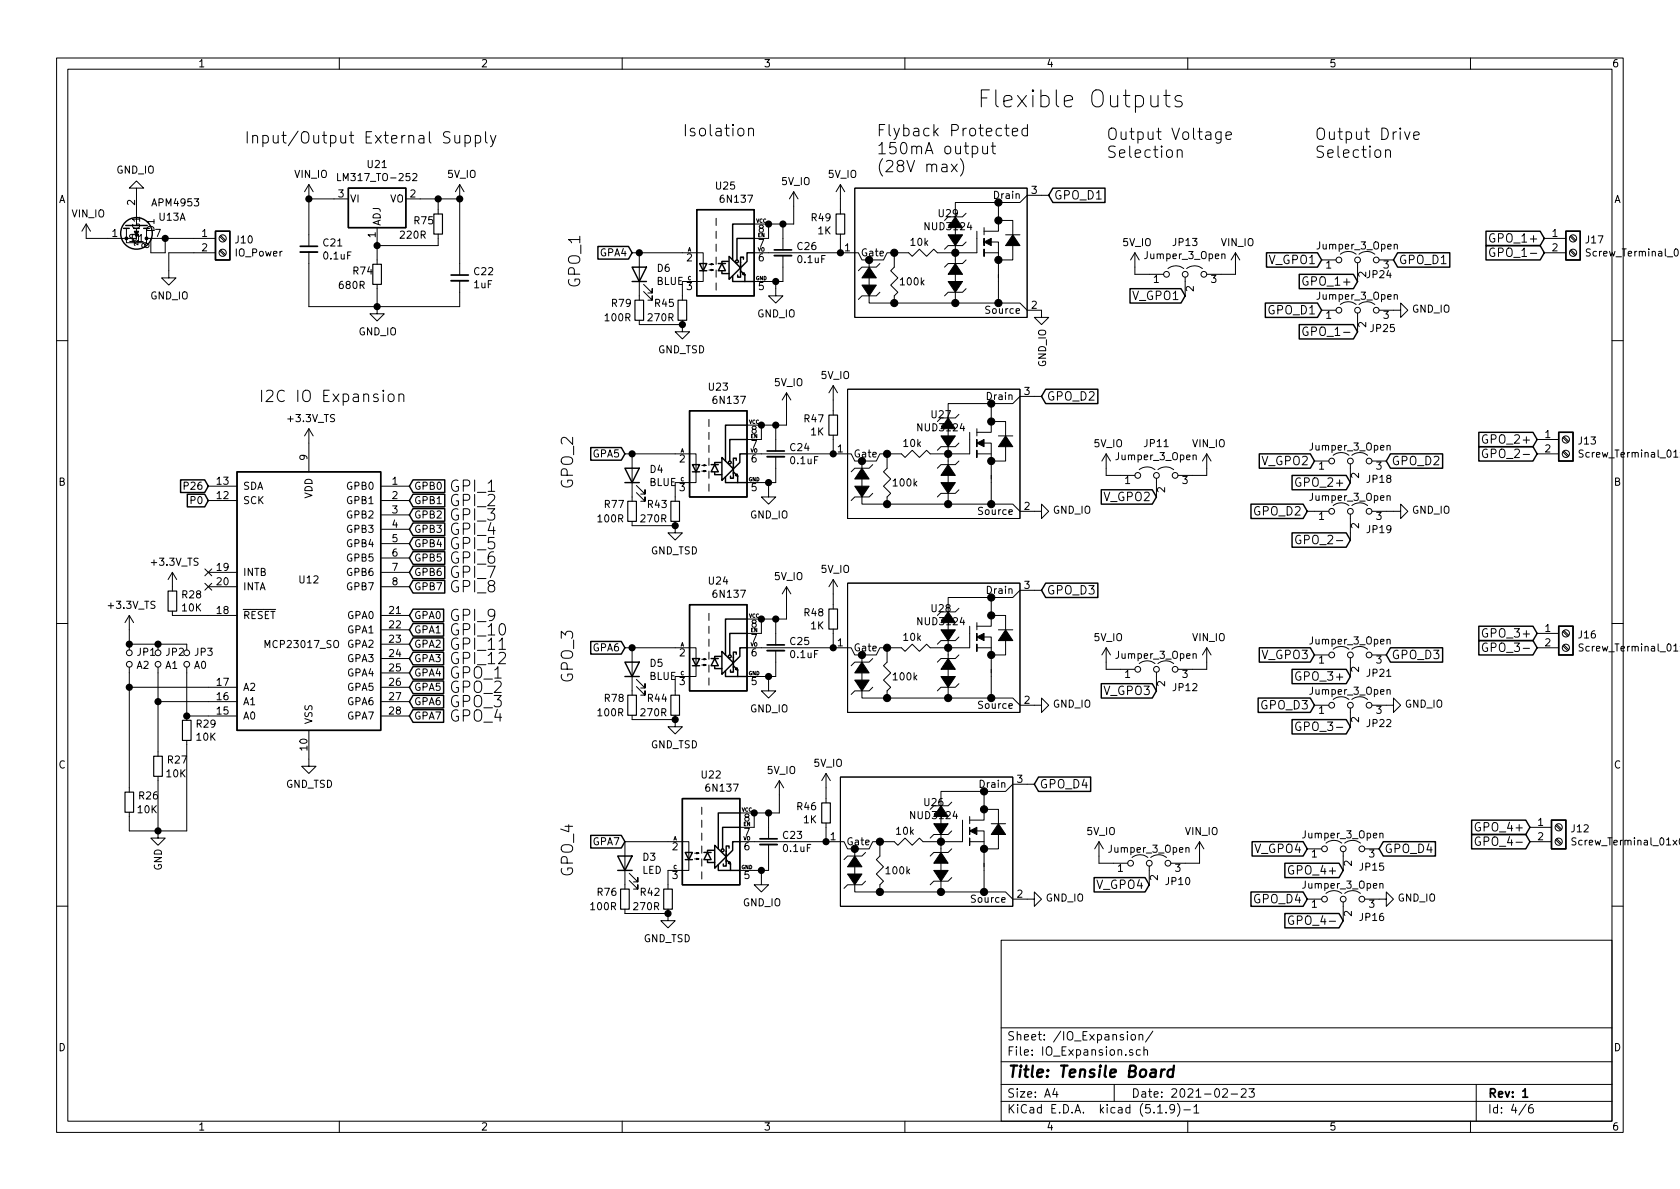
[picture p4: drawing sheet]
<svg xmlns="http://www.w3.org/2000/svg" width="297mm" height="210mm" viewBox="0 0 297 210" stroke-linecap="round" stroke-linejoin="round" font-family="sans-serif">
<defs><g id="words">
<text font-size="4.2" x="172.7" y="19">Flexible Outputs</text>
<g font-size="2.8">
<text x="43.2" y="25.4">Input/Output External Supply</text>
<text x="120.6" y="24.1">Isolation</text>
<text x="154.9" y="24.1">Flyback Protected</text>
<text x="154.9" y="27.3">150mA output</text>
<text x="195.6" y="24.8">Output Voltage</text>
<text x="195.6" y="27.9">Selection</text>
<text x="232.4" y="24.8">Output Drive</text>
<text x="232.4" y="27.9">Selection</text>
<text x="154.9" y="30.5">(28V max)</text>
<text x="102.6" y="51" transform="rotate(-90 102.6 51)">GPO_1</text>
<text x="45.7" y="71.1">I2C IO Expansion</text>
<text x="79.4" y="89.5">GPI_2</text>
<text x="79.4" y="87">GPI_1</text>
<text x="101.3" y="86.6" transform="rotate(-90 101.3 86.6)">GPO_2</text>
<text x="79.4" y="92.1">GPI_3</text>
<text x="79.4" y="94.6">GPI_4</text>
<text x="79.4" y="97.1">GPI_5</text>
<text x="79.4" y="99.7">GPI_6</text>
<text x="79.4" y="104.8">GPI_8</text>
<text x="79.4" y="102.2">GPI_7</text>
<text x="79.4" y="109.8">GPI_9</text>
<text x="79.4" y="112.4">GPI_10</text>
<text x="79.4" y="114.9">GPI_11</text>
<text x="79.4" y="117.5">GPI_12</text>
<text x="79.4" y="120">GPO_1</text>
<text x="79.4" y="122.5">GPO_2</text>
<text x="79.4" y="125.1">GPO_3</text>
<text x="101.3" y="120.9" transform="rotate(-90 101.3 120.9)">GPO_3</text>
<text x="79.4" y="127.6">GPO_4</text>
<text x="101.3" y="155.2" transform="rotate(-90 101.3 155.2)">GPO_4</text>
<text x="178" y="190.5">Title: Tensile Board</text>
</g>
<g font-size="2.1">
<text x="186.3" y="35.3">GPO_D1</text>
<text x="224.4" y="46.7">V_GPO1</text>
<text x="247.3" y="46.7">GPO_D1</text>
<text x="264" y="42.9">GPO_1+</text>
<text x="264.5" y="45.4">GPO_1-</text>
<text x="200.3" y="53.1">V_GPO1</text>
<text x="231" y="50.5">GPO_1+</text>
<text x="224.3" y="55.6">GPO_D1</text>
<text x="231.5" y="59.4">GPO_1-</text>
<text x="185" y="70.8">GPO_D2</text>
<text x="223.2" y="82.3">V_GPO2</text>
<text x="246" y="82.3">GPO_D2</text>
<text x="262.7" y="78.5">GPO_2+</text>
<text x="263.2" y="81">GPO_2-</text>
<text x="195.2" y="88.6">V_GPO2</text>
<text x="229.7" y="86.1">GPO_2+</text>
<text x="221.8" y="91.2">GPO_D2</text>
<text x="230.2" y="96.2">GPO_2-</text>
<text x="185" y="105.1">GPO_D3</text>
<text x="262.7" y="112.7">GPO_3+</text>
<text x="223.2" y="116.6">V_GPO3</text>
<text x="246" y="116.6">GPO_D3</text>
<text x="263.2" y="115.3">GPO_3-</text>
<text x="195.2" y="122.9">V_GPO3</text>
<text x="223.1" y="125.4">GPO_D3</text>
<text x="229.7" y="120.4">GPO_3+</text>
<text x="230.2" y="129.3">GPO_3-</text>
<text x="183.8" y="139.4">GPO_D4</text>
<text x="261.4" y="147">GPO_4+</text>
<text x="262" y="149.6">GPO_4-</text>
<text x="221.9" y="150.8">V_GPO4</text>
<text x="228.4" y="154.7">GPO_4+</text>
<text x="244.7" y="150.8">GPO_D4</text>
<text x="194" y="157.2">V_GPO4</text>
<text x="221.8" y="159.7">GPO_D4</text>
<text x="229" y="163.5">GPO_4-</text>
<text x="178" y="184">Sheet: /IO_Expansion/</text>
<text x="178" y="186.7">File: IO_Expansion.sch</text>
<text x="178" y="196.9">KiCad E.D.A. kicad (5.1.9)-1</text>
<text x="178" y="194.1">Size: A4</text>
<text x="200" y="194.1">Date: 2021-02-23</text>
<text x="263" y="194.1">Rev: 1</text>
<text x="263" y="196.9">Id: 4/6</text>
</g>
<g font-size="1.8">
<text x="35" y="11.9">1</text>
<text x="85" y="11.9">2</text>
<text x="135" y="11.9">3</text>
<text x="185" y="11.9">4</text>
<text x="235" y="11.9">5</text>
<text x="285" y="11.9">6</text>
<text x="65" y="29.7">U21</text>
<text x="10.4" y="35.9">A</text>
<text x="20.6" y="30.7">GND_IO</text>
<text x="52.1" y="31.5">VIN_IO</text>
<text x="59.8" y="34.9">3</text>
<text x="60.4" y="32">LM317_TO-252</text>
<text x="61.8" y="35.8">VI</text>
<text x="68.9" y="35.8">VO</text>
<text x="72.5" y="34.9">2</text>
<text x="79.2" y="31.5">5V_IO</text>
<text x="126.6" y="33.5">U25</text>
<text x="127.6" y="35.9">6N137</text>
<text x="138.2" y="32.7">5V_IO</text>
<text x="146.5" y="31.5">5V_IO</text>
<text x="176.1" y="35.2">Drain</text>
<text x="182.4" y="34.3">3</text>
<text x="285.4" y="35.9">A</text>
<text x="12.7" y="38.4">VIN_IO</text>
<text x="19.8" y="41.9">1</text>
<text x="23.9" y="36.3" transform="rotate(-90 23.9 36.3)">2</text>
<text x="24.8" y="40.5" transform="rotate(-90 24.8 40.5)">G1</text>
<text x="27.1" y="36.5">APM4953</text>
<text x="27.3" y="41.1" transform="rotate(-90 27.3 41.1)">D1</text>
<text x="27.5" y="41.9">7</text>
<text x="28.2" y="39">U13A</text>
<text x="35.7" y="41.9">1</text>
<text x="67.3" y="40" transform="rotate(-90 67.3 40)">ADJ</text>
<text x="73.3" y="39.7">R75</text>
<text x="134.1" y="41.1">8</text>
<text x="143.5" y="39.1">R49</text>
<text x="144.7" y="41.4">1K</text>
<text x="163.8" y="40.7">NUD3124</text>
<text x="166" y="38.4">U29</text>
<text x="274.5" y="41.9">1</text>
<text x="22.6" y="42.8">S1</text>
<text x="23.4" y="42.8">D1</text>
<text x="26.4" y="43.9" transform="rotate(-90 26.4 43.9)">8</text>
<text x="35.7" y="44.4">2</text>
<text x="41.7" y="43">J10</text>
<text x="41.7" y="45.4">IO_Power</text>
<text x="57.2" y="43.6">C21</text>
<text x="57.3" y="45.9">0.1uF</text>
<text x="66.4" y="42" transform="rotate(-90 66.4 42)">1</text>
<text x="70.9" y="42.2">220R</text>
<text x="106.1" y="45.3">GPA4</text>
<text x="121.4" y="46.2">2</text>
<text x="134.1" y="46.2">6</text>
<text x="134.1" y="43.7">7</text>
<text x="141" y="44.2">C26</text>
<text x="141.1" y="46.5">0.1uF</text>
<text x="149.4" y="44.4">1</text>
<text x="152.1" y="45.3">Gate</text>
<text x="161.1" y="43.5">10k</text>
<text x="198.6" y="43.5">5V_IO</text>
<text x="202.6" y="45.8">Jumper_3_Open</text>
<text x="207.5" y="43.5">JP13</text>
<text x="215.9" y="43.5">VIN_IO</text>
<text x="233.1" y="44.1">Jumper_3_Open</text>
<text x="234.5" y="47.5">1</text>
<text x="244.6" y="47.5">3</text>
<text x="274.5" y="44.4">2</text>
<text x="280.4" y="43">J17</text>
<text x="281.2" y="45.4">Screw_Terminal_01x0</text>
<text x="26.6" y="53">GND_IO</text>
<text x="60.1" y="51.1">680R</text>
<text x="62.5" y="48.6">R74</text>
<text x="83.8" y="51">1uF</text>
<text x="83.9" y="48.7">C22</text>
<text x="116.1" y="50.4">BLUE</text>
<text x="116.2" y="48.1">D6</text>
<text x="121.4" y="51.3">3</text>
<text x="134.1" y="51.3">5</text>
<text x="159.3" y="50.5">100k</text>
<text x="204" y="50">1</text>
<text x="211.1" y="51.5" transform="rotate(-90 211.1 51.5)">2</text>
<text x="214.1" y="50">3</text>
<text x="233.1" y="53">Jumper_3_Open</text>
<text x="241.6" y="49" transform="rotate(-90 241.6 49)">2</text>
<text x="241.8" y="49.2">JP24</text>
<text x="63.4" y="59.3">GND_IO</text>
<text x="107.1" y="56.8">100R</text>
<text x="108.2" y="54.3">R79</text>
<text x="114.7" y="56.8">270R</text>
<text x="115.8" y="54.3">R45</text>
<text x="133.9" y="56.1">GND_IO</text>
<text x="174.6" y="55.5">Source</text>
<text x="182.4" y="54.6">2</text>
<text x="234.5" y="56.4">1</text>
<text x="241.6" y="57.9" transform="rotate(-90 241.6 57.9)">2</text>
<text x="242.4" y="58.7">JP25</text>
<text x="244.6" y="56.4">3</text>
<text x="249.7" y="55.3">GND_IO</text>
<text x="116.3" y="62.5">GND_TSD</text>
<text x="185" y="64.9" transform="rotate(-90 185 64.9)">GND_IO</text>
<text x="125.4" y="69.1">U23</text>
<text x="126.3" y="71.4">6N137</text>
<text x="137" y="68.3">5V_IO</text>
<text x="145.2" y="67">5V_IO</text>
<text x="174.8" y="70.7">Drain</text>
<text x="181.1" y="69.8">3</text>
<text x="51" y="74.6">+3.3V_TS</text>
<text x="132.9" y="76.7">8</text>
<text x="142.3" y="74.7">R47</text>
<text x="143.4" y="77">1K</text>
<text x="162.5" y="76.3">NUD3124</text>
<text x="164.7" y="74">U27</text>
<text x="273.2" y="77.5">1</text>
<text x="54.4" y="81.4" transform="rotate(-90 54.4 81.4)">9</text>
<text x="104.9" y="80.9">GPA5</text>
<text x="115" y="83.6">D4</text>
<text x="120.2" y="81.8">2</text>
<text x="132.9" y="81.8">6</text>
<text x="132.9" y="79.2">7</text>
<text x="139.8" y="79.8">C24</text>
<text x="139.9" y="82.1">0.1uF</text>
<text x="148.1" y="80">1</text>
<text x="150.9" y="80.9">Gate</text>
<text x="159.8" y="79">10k</text>
<text x="193.5" y="79.1">5V_IO</text>
<text x="197.5" y="81.4">Jumper_3_Open</text>
<text x="202.4" y="79.1">JP11</text>
<text x="210.8" y="79.1">VIN_IO</text>
<text x="231.8" y="79.7">Jumper_3_Open</text>
<text x="233.2" y="83.1">1</text>
<text x="243.4" y="83.1">3</text>
<text x="273.2" y="80">2</text>
<text x="279.2" y="78.6">J13</text>
<text x="279.9" y="80.9">Screw_Terminal_01x02</text>
<text x="10.4" y="85.9">B</text>
<text x="32.9" y="86.6">P26</text>
<text x="33.9" y="89.1">P0</text>
<text x="38.4" y="88.3">12</text>
<text x="38.4" y="85.7">13</text>
<text x="42.9" y="89.1">SCK</text>
<text x="42.9" y="86.6">SDA</text>
<text x="55.2" y="88.2" transform="rotate(-90 55.2 88.2)">VDD</text>
<text x="61.5" y="86.6">GPB0</text>
<text x="61.5" y="89.1">GPB1</text>
<text x="69.4" y="85.7">1</text>
<text x="69.4" y="88.3">2</text>
<text x="73.2" y="89.1">GPB1</text>
<text x="73.2" y="86.6">GPB0</text>
<text x="107" y="89.8">R77</text>
<text x="114.6" y="89.8">R43</text>
<text x="114.8" y="85.9">BLUE</text>
<text x="120.2" y="86.9">3</text>
<text x="132.9" y="86.9">5</text>
<text x="158.1" y="86">100k</text>
<text x="198.9" y="85.6">1</text>
<text x="206" y="87.1" transform="rotate(-90 206 87.1)">2</text>
<text x="209.1" y="85.6">3</text>
<text x="231.8" y="88.6">Jumper_3_Open</text>
<text x="240.3" y="84.6" transform="rotate(-90 240.3 84.6)">2</text>
<text x="241.8" y="85.4">JP18</text>
<text x="285.4" y="85.9">B</text>
<text x="61.5" y="91.7">GPB2</text>
<text x="61.5" y="94.2">GPB3</text>
<text x="69.4" y="90.8">3</text>
<text x="69.4" y="93.3">4</text>
<text x="69.4" y="95.9">5</text>
<text x="73.2" y="94.2">GPB3</text>
<text x="73.2" y="91.7">GPB2</text>
<text x="105.8" y="92.4">100R</text>
<text x="113.4" y="92.4">270R</text>
<text x="132.6" y="91.7">GND_IO</text>
<text x="173.3" y="91.1">Source</text>
<text x="181.1" y="90.2">2</text>
<text x="186.2" y="90.9">GND_IO</text>
<text x="233.2" y="91.9">1</text>
<text x="240.3" y="93.4" transform="rotate(-90 240.3 93.4)">2</text>
<text x="241.8" y="94.3">JP19</text>
<text x="243.4" y="91.9">3</text>
<text x="249.7" y="90.9">GND_IO</text>
<text x="26.9" y="100">+3.3V_TS</text>
<text x="38.4" y="101">19</text>
<text x="42.9" y="101.8">INTB</text>
<text x="61.5" y="96.8">GPB4</text>
<text x="61.5" y="99.3">GPB5</text>
<text x="61.5" y="101.8">GPB6</text>
<text x="69.4" y="98.4">6</text>
<text x="69.4" y="101">7</text>
<text x="73.2" y="96.8">GPB4</text>
<text x="73.2" y="99.3">GPB5</text>
<text x="73.2" y="101.8">GPB6</text>
<text x="115" y="98">GND_TSD</text>
<text x="145.2" y="101.3">5V_IO</text>
<text x="19.3" y="107.7">+3.3V_TS</text>
<text x="32.3" y="105.8">R28</text>
<text x="38.4" y="103.5">20</text>
<text x="42.9" y="104.4">INTA</text>
<text x="53" y="103.2">U12</text>
<text x="61.5" y="104.4">GPB7</text>
<text x="69.4" y="103.5">8</text>
<text x="73.2" y="104.4">GPB7</text>
<text x="125.4" y="103.4">U24</text>
<text x="126.3" y="105.7">6N137</text>
<text x="137" y="102.6">5V_IO</text>
<text x="174.8" y="105">Drain</text>
<text x="181.1" y="104.1">3</text>
<text x="32.3" y="108.1">10K</text>
<text x="38.4" y="108.6">18</text>
<text x="42.9" y="109.5">RESET</text>
<text x="61.5" y="109.5">GPA0</text>
<text x="61.5" y="112">GPA1</text>
<text x="68.9" y="108.6">21</text>
<text x="68.9" y="111.1">22</text>
<text x="68.9" y="113.7">23</text>
<text x="73.2" y="109.5">GPA0</text>
<text x="73.2" y="112">GPA1</text>
<text x="132.9" y="113.5">7</text>
<text x="132.9" y="111">8</text>
<text x="142.3" y="109">R48</text>
<text x="143.4" y="111.3">1K</text>
<text x="159.8" y="113.3">10k</text>
<text x="162.5" y="110.6">NUD3124</text>
<text x="164.7" y="108.2">U28</text>
<text x="193.5" y="113.4">5V_IO</text>
<text x="210.8" y="113.4">VIN_IO</text>
<text x="231.8" y="114">Jumper_3_Open</text>
<text x="273.2" y="111.8">1</text>
<text x="279.2" y="112.9">J16</text>
<text x="24.2" y="118.3">A2</text>
<text x="24.3" y="116">JP1</text>
<text x="29.3" y="118.3">A1</text>
<text x="29.4" y="116">JP2</text>
<text x="34.3" y="118.3">A0</text>
<text x="34.5" y="116">JP3</text>
<text x="47.1" y="114.6">MCP23017_SO</text>
<text x="61.5" y="114.5">GPA2</text>
<text x="61.5" y="117.1">GPA3</text>
<text x="61.5" y="119.6">GPA4</text>
<text x="68.9" y="116.2">24</text>
<text x="68.9" y="118.7">25</text>
<text x="73.2" y="114.5">GPA2</text>
<text x="73.2" y="119.6">GPA4</text>
<text x="73.2" y="117.1">GPA3</text>
<text x="104.9" y="115.2">GPA6</text>
<text x="115" y="117.9">D5</text>
<text x="120.2" y="116.1">2</text>
<text x="132.9" y="116.1">6</text>
<text x="139.8" y="114.1">C25</text>
<text x="139.9" y="116.4">0.1uF</text>
<text x="148.1" y="114.3">1</text>
<text x="150.9" y="115.2">Gate</text>
<text x="197.5" y="116.5">Jumper_3_Open</text>
<text x="198.9" y="119.9">1</text>
<text x="209.1" y="119.9">3</text>
<text x="233.2" y="117.3">1</text>
<text x="240.3" y="118.8" transform="rotate(-90 240.3 118.8)">2</text>
<text x="241.8" y="119.7">JP21</text>
<text x="243.4" y="117.3">3</text>
<text x="273.2" y="114.3">2</text>
<text x="279.9" y="115.2">Screw_Terminal_01x02</text>
<text x="38.4" y="123.8">16</text>
<text x="38.4" y="121.3">17</text>
<text x="42.9" y="124.7">A1</text>
<text x="42.9" y="122.2">A2</text>
<text x="61.5" y="122.2">GPA5</text>
<text x="61.5" y="124.7">GPA6</text>
<text x="68.9" y="121.3">26</text>
<text x="68.9" y="123.8">27</text>
<text x="73.2" y="122.2">GPA5</text>
<text x="73.2" y="124.7">GPA6</text>
<text x="107" y="124.1">R78</text>
<text x="114.6" y="124.1">R44</text>
<text x="114.8" y="120.2">BLUE</text>
<text x="120.2" y="121.2">3</text>
<text x="132.6" y="126">GND_IO</text>
<text x="132.9" y="121.2">5</text>
<text x="158.1" y="120.3">100k</text>
<text x="173.3" y="125.3">Source</text>
<text x="181.1" y="124.5">2</text>
<text x="186.2" y="125.1">GND_IO</text>
<text x="206" y="121.4" transform="rotate(-90 206 121.4)">2</text>
<text x="207.5" y="122.2">JP12</text>
<text x="231.8" y="122.9">Jumper_3_Open</text>
<text x="248.4" y="125.1">GND_IO</text>
<text x="34.8" y="128.7">R29</text>
<text x="34.8" y="131">10K</text>
<text x="38.4" y="126.4">15</text>
<text x="42.9" y="127.2">A0</text>
<text x="55.2" y="128.1" transform="rotate(-90 55.2 128.1)">VSS</text>
<text x="61.5" y="127.2">GPA7</text>
<text x="68.9" y="126.4">28</text>
<text x="73.2" y="127.2">GPA7</text>
<text x="105.8" y="126.7">100R</text>
<text x="113.4" y="126.7">270R</text>
<text x="233.2" y="126.2">1</text>
<text x="240.3" y="127.7" transform="rotate(-90 240.3 127.7)">2</text>
<text x="241.8" y="128.6">JP22</text>
<text x="243.4" y="126.2">3</text>
<text x="10.4" y="135.9">C</text>
<text x="29.5" y="137.5">10K</text>
<text x="29.7" y="135">R27</text>
<text x="54.4" y="132.7" transform="rotate(-90 54.4 132.7)">10</text>
<text x="115" y="132.3">GND_TSD</text>
<text x="124.1" y="137.7">U22</text>
<text x="135.7" y="136.9">5V_IO</text>
<text x="143.9" y="135.6">5V_IO</text>
<text x="285.4" y="135.9">C</text>
<text x="24.4" y="143.8">10K</text>
<text x="24.6" y="141.4">R26</text>
<text x="50.5" y="139.3">GND_TSD</text>
<text x="125" y="140">6N137</text>
<text x="141" y="143.3">R46</text>
<text x="163.5" y="142.5">U26</text>
<text x="173.5" y="139.3">Drain</text>
<text x="179.9" y="138.4">3</text>
<text x="104.9" y="149.5">GPA7</text>
<text x="131.6" y="147.8">7</text>
<text x="131.6" y="145.3">8</text>
<text x="138.5" y="148.4">C23</text>
<text x="142.1" y="145.6">1K</text>
<text x="146.8" y="148.6">1</text>
<text x="149.6" y="149.5">Gate</text>
<text x="158.5" y="147.6">10k</text>
<text x="161.2" y="144.9">NUD3124</text>
<text x="192.2" y="147.7">5V_IO</text>
<text x="209.6" y="147.7">VIN_IO</text>
<text x="230.6" y="148.3">Jumper_3_Open</text>
<text x="271.9" y="146">1</text>
<text x="271.9" y="148.6">2</text>
<text x="277.9" y="147.2">J12</text>
<text x="278.7" y="149.5">Screw_Terminal_01x02</text>
<text x="28.6" y="154" transform="rotate(-90 28.6 154)">GND</text>
<text x="113.5" y="154.5">LED</text>
<text x="113.7" y="152.2">D3</text>
<text x="118.9" y="150.4">2</text>
<text x="118.9" y="155.4">3</text>
<text x="131.6" y="155.4">5</text>
<text x="131.6" y="150.4">6</text>
<text x="138.6" y="150.7">0.1uF</text>
<text x="156.8" y="154.6">100k</text>
<text x="196.3" y="150.8">Jumper_3_Open</text>
<text x="197.6" y="154.2">1</text>
<text x="204.7" y="155.7" transform="rotate(-90 204.7 155.7)">2</text>
<text x="207.8" y="154.2">3</text>
<text x="231.9" y="151.6">1</text>
<text x="239" y="153.1" transform="rotate(-90 239 153.1)">2</text>
<text x="240.5" y="154">JP15</text>
<text x="242.1" y="151.6">3</text>
<text x="104.5" y="161">100R</text>
<text x="105.7" y="158.4">R76</text>
<text x="112.2" y="161">270R</text>
<text x="113.3" y="158.4">R42</text>
<text x="131.4" y="160.3">GND_IO</text>
<text x="172.1" y="159.6">Source</text>
<text x="179.9" y="158.7">2</text>
<text x="184.9" y="159.4">GND_IO</text>
<text x="206.2" y="156.5">JP10</text>
<text x="230.6" y="157.1">Jumper_3_Open</text>
<text x="231.9" y="160.5">1</text>
<text x="242.1" y="160.5">3</text>
<text x="247.1" y="159.4">GND_IO</text>
<text x="113.8" y="166.6">GND_TSD</text>
<text x="239" y="162" transform="rotate(-90 239 162)">2</text>
<text x="240.5" y="162.9">JP16</text>
<text x="10.4" y="185.9">D</text>
<text x="285.4" y="185.9">D</text>
<text x="35" y="199.9">1</text>
<text x="85" y="199.9">2</text>
<text x="135" y="199.9">3</text>
<text x="185" y="199.9">4</text>
<text x="235" y="199.9">5</text>
<text x="285" y="199.9">6</text>
</g>
<g font-size=".9">
<text x="133.7" y="39.4">VCC</text>
<text x="134" y="41.9">EN</text>
<text x="121.6" y="44.5">A</text>
<text x="134" y="44.5">VO</text>
<text x="121.6" y="49.5">C</text>
<text x="133.7" y="49.5">GND</text>
<text x="132.4" y="74.9">VCC</text>
<text x="132.7" y="77.5">EN</text>
<text x="120.3" y="80">A</text>
<text x="132.7" y="80">VO</text>
<text x="120.3" y="85.1">C</text>
<text x="132.4" y="85.1">GND</text>
<text x="132.4" y="109.2">VCC</text>
<text x="132.7" y="111.8">EN</text>
<text x="120.3" y="114.3">A</text>
<text x="120.3" y="119.4">C</text>
<text x="132.4" y="119.4">GND</text>
<text x="132.7" y="114.3">VO</text>
<text x="131.1" y="143.5">VCC</text>
<text x="119.1" y="148.6">A</text>
<text x="131.4" y="148.6">VO</text>
<text x="131.5" y="146.1">EN</text>
<text x="119.1" y="153.7">C</text>
<text x="131.1" y="153.7">GND</text>
</g>
</g></defs>
<g fill="none" stroke="#000" stroke-width=".18">
<path d="M10 10.3h277v189.9h-277zM12 12.2h273v186.1h-273zM60 10.3v1.9M110 10.3v1.9M160 10.3v1.9M203.5 16.9v1.6l.1 .2a.81 .81 0 0 0 1.1-.1M204.7 16.9v2M205.8 16.9h1.1M206.2 15.9v2.6l.1 .2 .6 .2M208.9 17l-.3-.1h-.4l-.3 .1-.2 .3 .2 .4 1 .3 .1 .3-.1 .4-.3 .2h-.6l-.3-.2M210 10.3v1.9M260 10.3v1.9"/>
<path d="M15.2 39.6v2.6h8.9v-1.8M15.2 39.6l-.7 1.3M15.2 39.6l.8 1.3M24.1 33.3h1.3l-1.3-1.3-1.2 1.3h1.2v6.6M54.6 32.6v11M54.6 35.2h7M54.6 32.6l-.8 1.3M54.6 32.6l.8 1.3M59.7 30.7v1.2h.6M71.8 35.2h9.5M73 30.8l.5-.1 .2 .1v.2v.2l-.8 .7h.8M77.5 35.2v2.6"/>
<path d="M80.4 23.9l.1 1.3a.53 .53 0 0 0 .8-.1M81.3 23.9v1.4M81.3 32.6v16M81.3 32.6l-.8 1.3M81.3 32.6l.7 1.3M82.2 24l.6-.1 .4 .4v.6l-.2 .3-.2 .1-.6-.1M82.2 23.9v2.1M84 24l.6-.1 .4 .4v.6l-.2 .3-.2 .1-.6-.1M84 23.9v2.1M85.9 23.3v1.7l.3 .3M86.7 23.9l.5 1.4M87.7 23.9l-.7 1.9-.3 .2"/>
<path d="M126.6 38.6v1.3M132.4 22.9a.5 .5 0 0 1 .8 .1v1M132.4 22.7v1.3M135.9 39.6v2.6h-2.6M138.4 39.6v4.6M140.3 33.9v5.7h-7M140.3 33.9l-.7 1.3M140.3 33.9l.8 1.3M148.6 32.6v5.2M148.6 32.6l-.8 1.3M148.6 32.6l.8 1.3M151.1 33.3h30.5v22.8h-30.5z"/>
<path d="M168.2 29l1 1.4M169.2 29l-1 1.4M169.8 28.1a2.37 2.37 0 0 1 0 3M170.8 37.7l-.6 .6h-2.6l-.6 .7M173.7 25.9l.1 1.2a.53 .53 0 0 0 .8-.1M174.6 25.9v1.3M175.3 25.9h.7M175.5 25.2v1.7l.1 .2 .4 .1M176.5 35.8v5.1h-2.5M176.5 35.8h-7.6v2.5M176.5 39h2.6v2.5M177.6 22.7h.8"/>
<path d="M177.9 22v1.7l.1 .2 .4 .1M179 23.3l.9-.1v-.4l-.6-.1-.3 .3 .1 .9 .2 .1 .6-.1M181.7 22.8l-.6-.1-.4 .4v.5l.2 .3 .2 .1 .6-.1M181.7 22v2M185.4 34.5h-3.8l-1.3 1.3h-3.8M208.2 26.7a.5 .5 0 0 1 .8 .1v1M208.2 26.5v1.3M215.9 23.3v1.6a.54 .54 0 0 1-.9 .3M215.9 23.4l-.6-.1-.4 .4v.6l.2 .3 .2 .1 .6-.1M216.8 24l.9-.2-.1-.4-.6-.1-.2 .3 .1 1 .1 .1 .6-.1M245 26.7a.5 .5 0 0 1 .8 .1v1M245 26.5v1.3"/>
<path d="M248.3 23.3l.5 1.4 .5-1.4M250 24l.9-.2-.1-.4-.6-.1-.2 .3 .1 1 .1 .1 .6-.1M22.4 40.4v2.5h3.5v-2.5M25.9 42.2h12.2M26.7 42.2v2.5h2.5v-2.5M38.1 44.7h-8.3v4.4h1.3l-1.3 1.3-1.2-1.3h1.2M38.8 44.4l.9 .8M38.8 41.8l.9 .9M39 44.2l.9 .8M39 41.7l.9 .8M54.6 44.6v9.6h26.7v-4.5M66.7 50.3v5.2h1.2l-1.2 1.3-1.3-1.3h1.3"/>
<path d="M66.7 40.3v6.4M77.5 41.4v2h-10.8M111.8 44.7h12.5v5.1h-3.7v3.3M113 44.7v8.4M113 56.6v.8h7.6M113.8 51.6l1.5 1.5v-.8v.8h-.7M113.8 50.3l1.5 1.5v-.8v.8h-.7M120.6 57.4v1.3h-1.2l1.2 1.2 1.3-1.2h-1.3M120.6 56.6v.8M125.3 47.7h.8l-.4 .2v-.3l.4 .1M125.3 46.7h.8l-.4 .2v-.3l.4 .1M126.6 40.9v1.3"/>
<path d="M126.6 43.2v1.2M126.6 45.5v1.2M126.6 47.7v1.3M126.6 50v1.3M137.2 49.8v2.5h1.2l-1.2 1.3-1.3-1.3h1.3M138.4 45.2v4.6h-5.1M148.6 41.4v3.3M151.1 55.5h.1M153.7 46v1.2M153.7 49.1v1.3M155.6 46.6l-.7 .6h-2.5l-.6 .7M155.6 51.7l-.7 .6h-2.5l-.6 .7"/>
<path d="M158.1 45.3v1.9l-.6 .7 1.2 1.2-1.2 1.3 1.2 1.3-.6 .6v1.3M168.9 40.3v6.3M168.9 48.5v1.3M168.9 51.7v1.9M170.8 46l-.6 .6h-2.6l-.6 .6M170.8 51l-.6 .7h-2.6l-.6 .6M170.8 42.8l-.6 .6h-2.6l-.6 .7M172.7 40.9v3.8h-7l-.6-.6-1.3 1.2-1.2-1.2-1.3 1.2-.6-.6h-3.9l-.6 1.3h-3.8l-.6-1.3h-18.5M174 44.1v1.2v-1.2M174 40.3v1.2M174 44.7h2.5M175.3 42.8h1.2v6.3"/>
<path d="M176.5 53.6h3.8l1.3 1.3h2.5v1.2h1.3l-1.3 1.3-1.2-1.3h1.2M176.5 48.5v5.1h-22.8v-1.3M177.8 41.5h2.5M179.1 43.4v2.6h-2.6M200.7 44.7l-.8 1.3M200.7 44.7v3.8h5M200.7 44.7l.7 1.3M206.5 47.5a2.26 2.26 0 0 1 2.8 0M209.5 49v3.3M209.8 47.5a2.26 2.26 0 0 1 2.8 0M216 45l.2-.1 .3 .1 .1 .7M218.4 44.7l-.7 1.3"/>
<path d="M218.4 44.7v3.8h-5M218.4 44.7l.8 1.3M231.2 57.9a.73 .73 0 0 0-.9 .5 .73 .73 0 0 0 .5 .9l.5-.1v-.5h-.3M233.7 54.9h2.5M233.7 46h2.5M240 46.5v3.3M240 55.4v3.3M243.8 54.9h3.8v-1.3l1.3 1.3-1.3 1.2v-1.2M243.8 46h2.6M246.5 52.2l.2-.1h.3l.1 .8M246.5 43.3l.2-.1 .3 .1 .1 .7M264.2 43.9a.73 .73 0 0 0-.9 .6 .73 .73 0 0 0 .6 .9l.4-.2v-.5h-.3"/>
<path d="M273 44.7h3.9M273 42.2h3.9M277.6 44.4l.9 .8M277.6 41.8l.9 .9M277.8 44.2l.8 .8M277.8 41.7l.8 .8M281.2 44.1l-.5-.1-.2 .1 .1 .5 .5 .2 .1 .3-.3 .2-.4-.1M10 60.2h2M54.6 75.8v7.6M54.6 75.8l-.8 1.3M54.6 75.8l.8 1.3M68.7 69.9a.55 .55 0 0 1 .5-.2 .55 .55 0 0 1 .5 .3v.6a.54 .54 0 0 1-.5 .4 .54 .54 0 0 1-.6-.4z"/>
<path d="M70.5 69.9a.49 .49 0 0 1 .9 0v1.1M70.5 69.7v1.3M125.3 74.2v1.2M125.3 76.4v1.3M125.3 78.7v1.3M134.6 75.2v2.5h-2.5M137.2 75.2v4.6M139.1 69.5l-.8 1.2M139.1 69.5v5.7h-7M139.1 69.5l.7 1.2M147.3 68.2v5.2M147.3 77v3.3"/>
<path d="M147.3 68.2l-.7 1.3M147.3 68.2l.8 1.3M149.9 68.8h30.4v22.9h-30.4zM167.6 75.8v6.4M169.5 73.3l-.6 .6h-2.5l-.7 .6M169.5 78.4l-.6 .6h-2.5l-.7 .6M171.4 76.4v3.9h-6.9l-.7-.7-1.2 1.3-1.3-1.3-1.3 1.3-.6-.6h-3.8l-.7 1.2h-3.8l-.6-1.2h-18.4M172.7 79.6v1.3v-1.3M172.7 75.8v1.3M174 78.4h1.3v6.3M175.3 71.4v5h-2.6M175.3 71.4h-7.7v2.5"/>
<path d="M175.3 74.5h2.5v2.6M176.5 77.1h2.6M177.8 79v2.5h-2.5M184.1 70.1h-3.8l-1.2 1.3h-3.8M245.2 78.9l.2-.1h.3l.1 .8M262.9 79.5a.73 .73 0 0 0-.8 .5 .73 .73 0 0 0 .5 .9l.4-.1v-.5h-.3M271.8 77.7h3.8M276.3 79.9l.9 .9M276.3 77.4l.9 .8M276.5 79.8l.9 .8M276.5 77.2l.9 .8M279.9 79.6h-.5l-.2 .1 .1 .4 .6 .3v.2l-.2 .2h-.5"/>
<path d="M285 60.2h2M36.8 86h5.1M36.8 88.5h5.1M67.3 86h5.1M67.3 88.5h5.1M67.3 91.1h5.1M67.3 93.6h5.1M67.3 96.1h5.1M67.3 98.7h5.1M110.5 80.3h12.6v5h-3.7v3.3M111.8 80.3v8.3M111.8 92.2v.8h7.6"/>
<path d="M112.5 87.1l1.5 1.5v-.7v.7h-.7M112.5 85.8l1.5 1.6v-.8v.8h-.7M119.4 93v1.2h-1.3l1.3 1.3 1.2-1.3h-1.2M119.4 92.2v.8M124.1 83.3h.7l-.3 .1v-.2l.3 .1M124.1 82.3h.7l-.3 .1v-.2l.3 .1M125.3 81v1.3M125.3 83.3v1.3M125.3 85.6v1.3M135.9 85.3v2.6h1.3l-1.3 1.2-1.3-1.2h1.3M137.2 80.8v4.5h-5.1M149.9 91.1h.1"/>
<path d="M152.4 81.5v1.3M152.4 84.7v1.3M154.3 82.2l-.6 .6h-2.6l-.6 .6M154.3 87.2l-.6 .7h-2.6l-.6 .6M156.8 80.9v1.9l-.6 .6 1.3 1.3-1.3 1.3 1.3 1.2-.7 .7v1.2M167.6 84.1v1.2M167.6 87.2v1.9M169.5 81.5l-.6 .7h-2.5l-.7 .6M169.5 86.6l-.6 .6h-2.5l-.7 .7M172.7 80.3h2.6M175.3 89.1h3.8l1.2 1.3h3.8v-1.3l1.3 1.3-1.3 1.3v-1.3M175.3 84.1v5h-22.9v-1.2"/>
<path d="M195.6 80.3v3.8h5.1M195.6 80.3l-.8 1.2M195.6 80.3l.7 1.2M201.4 83.1a2.26 2.26 0 0 1 2.8 0M204.5 84.6v3.3M204.7 83.1a2.26 2.26 0 0 1 2.8 0M210.9 80.6l.3-.1h.3v.8M213.4 80.3v3.8h-5.1M213.4 80.3l-.8 1.2M213.4 80.3l.7 1.2M229.9 94.7a.73 .73 0 0 0-.9 .6 .73 .73 0 0 0 .6 .9l.4-.2v-.5h-.3M231.1 90.4h3.8"/>
<path d="M232.4 81.5h2.5M238.8 82v3.3M238.8 90.9v4.6M242.6 90.4h5v-1.3l1.3 1.3-1.3 1.3v-1.3M242.6 81.5h2.5M245.2 87.8l.2-.2 .3 .1 .1 .8M271.8 80.3h3.8M10 110.3h2M22.9 108.8l-.8 1.3M22.9 108.8v6.1M22.9 118v22.1M22.9 108.8l.7 1.3"/>
<path d="M22.9 113.9h10.1v1M27.9 113.9v1M27.9 118v15.7M30.5 101.2l-.8 1.3M30.5 101.2v3.3M30.5 108.1v.7h11.4M30.5 101.2l.7 1.3M33 118v9.4M36.2 100.6l1.2 1.2M36.2 103.1l1.2 1.3M36.8 101.2h5.1M36.8 103.8h5.1"/>
<path d="M37.4 100.6l-1.2 1.2M37.4 103.1l-1.2 1.3M67.3 111.4h5.1M67.3 108.8h5.1M67.3 101.2h5.1M67.3 103.8h5.1M67.3 113.9h5.1M67.3 116.5h5.1M67.3 119h5.1M110.5 114.5h12.6v5.1h-3.7v3.3M111.8 114.5v8.4M124.1 117.6h.7l-.3 .1v-.2l.3 .1"/>
<path d="M124.1 116.6h.7l-.3 .1v-.2l.3 .1M125.3 108.5v1.2M125.3 110.7v1.3M125.3 113v1.3M125.3 115.3v1.3M125.3 117.6v1.3M125.3 119.9v1.3M134.6 109.5v2.5h-2.5M135.9 119.6v2.6h1.3l-1.3 1.2-1.3-1.2h1.3M137.2 115.1v4.5h-5.1M137.2 109.5v4.5M139.1 103.8v5.7h-7"/>
<path d="M139.1 103.8l-.8 1.2M139.1 103.8l.7 1.2M147.3 102.5v5.2M147.3 111.2v3.3M147.3 102.5l-.7 1.3M147.3 102.5l.8 1.3M149.9 103.1h30.4v22.9h-30.4zM152.4 115.8v1.3M152.4 119v1.3M154.3 116.5l-.6 .6h-2.6l-.6 .6M156.8 115.2v1.9l-.6 .6 1.3 1.3-1.3 1.3 1.3 1.2-.7 .7v1.2M167.6 110.1v6.4"/>
<path d="M167.6 118.4v1.2M169.5 115.8l-.6 .7h-2.5l-.7 .6M169.5 107.6l-.6 .6h-2.5l-.7 .6M169.5 112.6l-.6 .7h-2.5l-.7 .6M171.4 110.7v3.8h-6.9l-.7-.6-1.2 1.3-1.3-1.3-1.3 1.3-.6-.7h-3.8l-.7 1.3h-3.8l-.6-1.3h-18.4M172.7 113.9v1.3v-1.3M172.7 114.5h2.6M172.7 110.1v1.3M174 112.6h1.3v6.4M175.3 105.7v5h-2.6M175.3 105.7h-7.7v2.5M175.3 108.8h2.5v2.6"/>
<path d="M175.3 118.4v5h-22.9v-1.2M176.5 111.4h2.6M177.8 113.3v2.5h-2.5M184.1 104.4h-3.8l-1.2 1.3h-3.8M195.6 114.5l-.8 1.3M195.6 114.5v3.9h5.1M195.6 114.5l.7 1.3M204.5 118.9v3.3M210.9 115.7l.3-.1h.3v.8M213.4 114.5l-.8 1.3M213.4 114.5v3.9h-5.1M213.4 114.5l.7 1.3"/>
<path d="M232.4 115.8h2.5M238.8 116.3v3.3M242.6 115.8h2.5M245.2 113.2l.2-.2 .3 .1 .1 .8M262.9 113.8a.73 .73 0 0 0-.8 .5 .73 .73 0 0 0 .5 .9l.4-.1v-.5h-.3M271.8 114.5h3.8M271.8 112h3.8M276.3 114.2l.9 .9M276.3 111.7l.9 .8M276.5 114l.9 .9M276.5 111.5l.9 .8M279.9 113.9h-.5l-.2 .1 .1 .4 .6 .2v.3l-.2 .2h-.5"/>
<path d="M285 110.3h2M22.9 121.5h19M27.9 137.3v10.9h1.3l-1.3 1.3-1.2-1.3h1.2M27.9 124.1h14M33 130.9v16h-10.1v-3.3M33 126.6h8.9M54.6 129.2v6.3h1.3l-1.3 1.3-1.3-1.3h1.3M67.3 126.6h5.1M67.3 124.1h5.1M67.3 121.5h5.1M111.8 126.5v.7h7.6M112.5 121.4l1.5 1.5v-.7v.7h-.7"/>
<path d="M112.5 120.1l1.5 1.6v-.8v.8h-.7M119.4 127.2v1.3h-1.3l1.3 1.3 1.2-1.3h-1.2M119.4 126.5v.7M137.8 138l-.8 1.3M137.8 138v5.8h-7M137.8 138l.8 1.3M146 136.8l-.7 1.2M146 136.8v5.2M146 136.8l.8 1.2M148.6 137.4h30.5v22.9h-30.5zM149.9 125.3h.1M154.3 121.5l-.6 .7h-2.6l-.6 .6"/>
<path d="M167.6 121.5v1.9M169.5 120.9l-.6 .6h-2.5l-.7 .7M174 139.9v5.1h-2.6M174 139.9h-7.6v2.6M175.3 123.4h3.8l1.2 1.3h3.8v-1.3l1.3 1.3-1.3 1.3v-1.3M182.9 138.7h-3.8l-1.3 1.2h-3.8M229.9 127.8a.73 .73 0 0 0-.9 .5 .73 .73 0 0 0 .6 .9l.4-.1v-.6h-.3M232.4 124.7h2.5M238.8 125.2v3.3M242.6 124.7h3.8v-1.3l1.2 1.3-1.2 1.3v-1.3M245.2 122.1l.2-.2 .3 .1 .1 .8M110.5 157.2v-8.4h11.3v5.1h-3.7v3.3"/>
<path d="M111.3 155.7l1.5 1.5v-.7v.7h-.8M111.3 154.4l1.5 1.6v-.8v.8h-.8M122.8 151.9h.8l-.4 .1v-.2l.4 .1M122.8 150.9h.8l-.4 .1v-.3l.4 .2M124.1 142.7v1.3M124.1 145v1.3M124.1 147.3v1.3M124.1 149.6v1.3M124.1 151.9v1.3M124.1 154.2v1.2M133.3 143.8v2.5h-2.5M134.6 153.9v2.6h1.3l-1.3 1.2-1.3-1.2h1.3"/>
<path d="M135.9 143.8v4.5M135.9 149.3v4.6h-5.1M146 145.5v3.3M148.6 159.6h.1M151.1 150.1v1.3M151.1 153.3v1.3M153 150.7l-.6 .7h-2.5l-.7 .6M153 155.8l-.6 .7h-2.5l-.7 .6M155.6 149.5v1.9l-.7 .6 1.3 1.3-1.3 1.3 1.3 1.2-.6 .7v1.2M166.4 144.4v6.3M166.4 152.6v1.3M166.4 155.8v1.9"/>
<path d="M168.3 150.1l-.7 .6h-2.5l-.6 .7M168.3 141.9l-.7 .6h-2.5l-.6 .6M168.3 155.2l-.7 .6h-2.5l-.6 .7M168.3 146.9l-.7 .7h-2.5l-.6 .6M170.2 145v3.8h-7l-.6-.6-1.3 1.3-1.3-1.3-1.3 1.3-.6-.7h-3.8l-.6 1.3h-3.8l-.7-1.3h-18.4M171.4 148.2v1.3v-1.3M171.4 148.8h2.6M171.4 144.4v1.3M172.7 146.9h1.3v6.4M174 143.1h2.5v2.6M174 157.7h3.8l1.3 1.3h3.8v-1.3l1.2 1.3-1.2 1.3v-1.3M174 152.6v5.1h-22.9v-1.2"/>
<path d="M175.3 145.7h2.5M176.5 147.6v2.5h-2.5M194.3 148.8l-.8 1.3M194.3 148.8v3.8h5.1M194.3 148.8l.8 1.3M203.2 153.2v3.3M209.7 150l.2-.1h.3v.8M212.1 148.8l-.8 1.3M212.1 148.8v3.8h-5.1M212.1 148.8l.8 1.3M231.1 159h2.6M231.1 150.1h2.6"/>
<path d="M237.5 150.6v3.3M237.5 159.5v3.3M241.3 159h3.8v-1.3l1.3 1.3-1.3 1.3v-1.3M241.3 150.1h2.5M244 147.5l.2-.2 .3 .1v.8M244 156.4l.2-.2 .3 .1v.8M261.7 148.1a.73 .73 0 0 0-.9 .5 .73 .73 0 0 0 .5 .9l.4-.1v-.5h-.2M270.5 148.8h3.8M270.5 146.3h3.8M275.1 148.5l.8 .8M275.1 146l.8 .8M275.2 148.3l.9 .9"/>
<path d="M275.2 145.8l.9 .8M278.6 148.2h-.4l-.2 .1v.4l.6 .2v.3l-.2 .2h-.5M10 160.2h2M110.5 160.8v.7h7.6M118.1 161.5v1.3h-1.3l1.3 1.3 1.3-1.3h-1.3M118.1 160.8v.7M177 166.3h108v32h-108zM228.7 162a.73 .73 0 0 0-.9 .6 .73 .73 0 0 0 .5 .9l.4-.2v-.5h-.3M285 160.2h2M60 198.3v1.9M110 198.3v1.9M160 198.3v1.9"/>
<path d="M177 194.8h108M177 191.8h108M177 187.8h108M177 181.8h108M186.5 192.5l-.4 1h1M186.8 193v1M197 191.8v3M200.1 183.1l.2-.2 .4 .2v.7l-.2 .1-.4-.1zM200.3 185.7l-.4-.1-.2 .2 .1 .2 .5 .2v.3h-.6M201.4 183.1l.1-.1a.37 .37 0 0 1 .6 .1v.8M201.4 182.9v1M201.6 185.7l-.4-.1-.3 .3 .1 .6 .2 .1 .4-.1"/>
<path d="M202.3 185.7l.2-.1 .3 .1 .1 .9M202.3 185.1v1.5M203.8 182.3l-1.3 2M204.7 196.8h.8M206.2 196.7v.1M207.7 196l-.1 .1a.48 .48 0 0 1-.6 .1l-.2-.2 .2-.6a.48 .48 0 0 1 .6 .1 1.27 1.27 0 0 1-.2 1.2l-.4 .1M208.2 195.1a1.71 1.71 0 0 1 0 2.3M209.3 196.3h1.2M210 198.3v1.9M211.1 195.8l.4-.5v1.5M211.1 196.8h.9M216.2 192.7l.2-.2h.4l.2 .5-.9 1h.9"/>
<path d="M217.7 193.5h1.1M219.5 192.7l.2-.2h.3l.3 .2v.3v.2l-.9 .8h.9M220.8 192.5h1l-.5 .6 .4 .1v.7l-.2 .1-.7-.1M260 198.3v1.9M261 191.8v6.5M269.8 195.2l-1.2 2M271 195.3a.62 .62 0 0 0-.7 .7v.7l.3 .1 .4-.1 .1-.5-.1-.2-.4-.1-.3 .3"/>
<circle cx="39.4" cy="42.2" r=".63"/>
<circle cx="39.4" cy="44.7" r=".63"/>
<circle cx="206.2" cy="48.5" r=".51"/>
<circle cx="209.6" cy="48.5" r=".51"/>
<circle cx="212.9" cy="48.5" r=".51"/>
<circle cx="236.7" cy="46" r=".51"/>
<circle cx="236.7" cy="54.9" r=".51"/>
<circle cx="240" cy="54.9" r=".51"/>
<circle cx="240" cy="46" r=".51"/>
<circle cx="243.3" cy="54.9" r=".51"/>
<circle cx="243.3" cy="46" r=".51"/>
<circle cx="278.1" cy="42.2" r=".63"/>
<circle cx="278.1" cy="44.7" r=".63"/>
<circle cx="276.9" cy="77.7" r=".63"/>
<circle cx="201.2" cy="84.1" r=".51"/>
<circle cx="204.5" cy="84.1" r=".51"/>
<circle cx="207.8" cy="84.1" r=".51"/>
<circle cx="235.5" cy="81.5" r=".51"/>
<circle cx="235.5" cy="90.4" r=".51"/>
<circle cx="238.8" cy="81.5" r=".51"/>
<circle cx="238.8" cy="90.4" r=".51"/>
<circle cx="242.1" cy="90.4" r=".51"/>
<circle cx="242.1" cy="81.5" r=".51"/>
<circle cx="276.9" cy="80.3" r=".63"/>
<circle cx="22.9" cy="115.4" r=".51"/>
<circle cx="22.9" cy="117.5" r=".51"/>
<circle cx="27.9" cy="115.4" r=".51"/>
<circle cx="27.9" cy="117.5" r=".51"/>
<circle cx="33" cy="115.4" r=".51"/>
<circle cx="33" cy="117.5" r=".51"/>
<circle cx="201.2" cy="118.4" r=".51"/>
<circle cx="204.5" cy="118.4" r=".51"/>
<circle cx="207.8" cy="118.4" r=".51"/>
<circle cx="235.5" cy="115.8" r=".51"/>
<circle cx="238.8" cy="115.8" r=".51"/>
<circle cx="242.1" cy="115.8" r=".51"/>
<circle cx="276.9" cy="114.5" r=".63"/>
<circle cx="276.9" cy="112" r=".63"/>
<circle cx="235.5" cy="124.7" r=".51"/>
<circle cx="238.8" cy="124.7" r=".51"/>
<circle cx="242.1" cy="124.7" r=".51"/>
<circle cx="199.9" cy="152.6" r=".51"/>
<circle cx="203.2" cy="152.6" r=".51"/>
<circle cx="206.5" cy="152.6" r=".51"/>
<circle cx="234.2" cy="150.1" r=".51"/>
<circle cx="234.2" cy="159" r=".51"/>
<circle cx="237.5" cy="150.1" r=".51"/>
<circle cx="237.5" cy="159" r=".51"/>
<circle cx="240.8" cy="159" r=".51"/>
<circle cx="240.8" cy="150.1" r=".51"/>
<circle cx="275.6" cy="148.8" r=".63"/>
<circle cx="275.6" cy="146.3" r=".63"/>
</g>
<path d="M53.1 43.6h3M79.8 48.6h3M136.9 44.2h3.1M135.6 79.8h3.1M135.6 114h3.1M134.4 148.3h3M269.2 193l.5-.5v1.5M269.2 194h.9" fill="none" stroke="#000" stroke-width=".3"/>
<path d="M205.4 189.1l-.2 1.3M205.9 189.1a.54 .54 0 0 0-.6 .4M207.5 189.2a.68 .68 0 0 0-1 .3l-.1 .6 .2 .2 .1 .1 .6-.1M207.6 188.4l-.3 2" fill="none" stroke="#000" stroke-width=".41"/>
<path d="M53.1 44.6h3M79.8 49.7h3M136.9 45.2h3.1M135.6 80.8h3.1M135.6 115.1h3.1M134.4 149.3h3" fill="none" stroke="#000" stroke-width=".33"/>
<g fill="none" stroke="#000" stroke-width=".2">
<path d="M76.7 37.8h1.5v3.6h-1.5zM147.8 37.8h1.6v3.6h-1.6zM65.9 46.7h1.5v3.6h-1.5zM112.3 53.1h1.5v3.5h-1.5zM119.9 53.1h1.5v3.5h-1.5zM146.6 73.4h1.5v3.6h-1.5zM111 88.6h1.5v3.6h-1.5zM118.6 88.6h1.5v3.6h-1.5zM29.7 104.5h1.5v3.6h-1.5zM146.6 107.7h1.5v3.5h-1.5zM27.2 133.7h1.5v3.6h-1.5zM32.3 127.4h1.5v3.5h-1.5z"/>
<path d="M111 122.9h1.5v3.6h-1.5zM118.6 122.9h1.5v3.6h-1.5zM22.1 140.1h1.5v3.5h-1.5zM109.7 157.2h1.6v3.6h-1.6zM117.3 157.2h1.6v3.6h-1.6zM145.3 142h1.5v3.5h-1.5z"/>
</g>
<g fill="none" stroke="#000" stroke-width=".25">
<path d="M22.2 39.9h3.8M61.6 33.3h10.2v7h-10.2zM123.2 37.1h10.1v15.2h-10.1zM133.3 39.6h-3.8v6.4M186.2 33.3h9.2v2.5h-9.2l-.8-1.3zM21.8 40.4h1.1M25.4 40.4h1M38.1 40.9h2.5v5.1h-2.5zM105.7 43.6h5.4l.7 1.1-.7 1.1h-5.4zM111.8 47.2h2.5l-1.3 2.6zM111.8 49.8h2.5M123.7 46.6h1.3l-.7 1.3z"/>
<path d="M123.7 47.9h1.3M127 46.6h1.3M127.6 48v.4h1.3M127.6 46.6l.7 1.3h-1.3zM128.8 46.2h-1.2v.4M128.9 45.3l2 2.1-2 2zM129.5 48.8v1h3.8M130.9 48v1h-.5v-.4M130.9 47.9l.8 .7-.1-.3-.3 .2 .4 .1v1.2M130.9 46.3v2M131.4 45.8v-.3h-.5v1M133.3 42.2h-3v3.8"/>
<path d="M133.3 44.7h-1.2v1.5l-1 1M199.8 51h9l.7 1.3-.7 1.3h-9zM223.7 53.6h9.2l.8 1.3-.8 1.2h-9.2zM223.9 44.7h9l.8 1.3-.8 1.2h-9zM229.7 48.5h9.6l.7 1.3-.7 1.2h-9.6zM229.7 57.4h9.6l.7 1.3-.7 1.2h-9.6zM247.1 44.7h9.2v2.5h-9.2l-.7-1.2zM262.7 43.4h9.6l.7 1.3-.7 1.3h-9.6zM262.7 40.9h9.6l.7 1.3-.7 1.2h-9.6zM276.9 40.9h2.5v5.1h-2.5zM104.4 79.1h5.5l.6 1.2-.6 1.1h-5.5zM121.9 72.6h10.2v15.3h-10.2z"/>
<path d="M132.1 75.2h-3.8v6.3M132.1 77.7h-3.1v3.8M184.9 68.8h9.2v2.6h-9.2l-.8-1.3zM261.5 76.4h9.5l.8 1.3-.8 1.3h-9.5zM261.5 79h9.5l.8 1.3-.8 1.2h-9.5zM275.6 76.4h2.5v5.1h-2.5zM31.9 84.9h4.3l.6 1.1-.6 1.1h-4.3zM33.1 87.4h3.1l.6 1.1-.6 1.1h-3.1zM41.9 83.4h25.4v45.8h-25.4zM73 92.5h5.6v2.2h-5.6l-.6-1.1zM73 95h5.6v2.3h-5.6l-.6-1.2zM73 97.6h5.6v2.2h-5.6l-.6-1.1z"/>
<path d="M73 89.9h5.6v2.3h-5.6l-.6-1.1zM73 87.4h5.6v2.2h-5.6l-.6-1.1zM73 84.9h5.6v2.2h-5.6l-.6-1.1zM110.5 82.8h2.5l-1.2 2.5zM110.5 85.3h2.5M122.4 82.2h1.3l-.6 1.2zM122.4 83.4h1.3M125.7 82.2h1.3M126.4 83.6v.3h1.2M126.4 82.2l.6 1.2h-1.3zM127.5 81.8h-1.1v.4M127.6 80.9l2.1 2-2.1 2.1z"/>
<path d="M128.3 84.3v1h3.8M129.7 83.6v1h-.5v-.4M129.7 83.4l.7 .8-.1-.4-.3 .3 .4 .1v1.1M129.7 81.9v1.9M130.2 81.4v-.4h-.5v1M132.1 80.3h-1.3v1.5l-1 1M194.7 86.6h9l.8 1.3-.8 1.2h-9zM221.2 89.1h9.2l.7 1.3-.7 1.3h-9.2zM222.7 80.3h9l.7 1.2-.7 1.3h-9zM228.4 84.1h9.6l.8 1.2-.8 1.3h-9.6zM228.4 94.2h9.6l.8 1.3-.8 1.3h-9.6zM245.8 80.3h9.3v2.5h-9.3l-.7-1.3z"/>
<path d="M73 100.1h5.6v2.2h-5.6l-.6-1.1zM73 102.6h5.6v2.3h-5.6l-.6-1.1zM73 107.7h5.4v2.3h-5.4l-.6-1.2zM73 112.8h5.4v2.2h-5.4l-.6-1.1zM73 110.3h5.4v2.2h-5.4l-.6-1.1zM73 117.9h5.4v2.2h-5.4l-.6-1.1zM73 115.3h5.4v2.3h-5.4l-.6-1.1zM104.4 113.4h5.5l.6 1.1-.6 1.2h-5.5zM110.5 117.1h2.5l-1.2 2.5zM110.5 119.6h2.5M121.9 106.9h10.2v15.3h-10.2zM122.4 116.5h1.3l-.6 1.2z"/>
<path d="M122.4 117.7h1.3M125.7 116.5h1.3M126.4 117.9v.3h1.2M126.4 116.5l.6 1.2h-1.3zM127.5 116.1h-1.1v.4M127.6 115.2l2.1 2-2.1 2zM128.3 118.6v1h3.8M129.7 117.9v1h-.5v-.4M129.7 117.7l.7 .8-.1-.4-.3 .3 .4 .1v1.1M129.7 116.2v1.9M130.2 115.7v-.4h-.5v1M132.1 109.5h-3.8v6.3"/>
<path d="M132.1 112h-3.1v3.8M132.1 114.5h-1.3v1.6l-1 1M184.9 103.1h9.2v2.6h-9.2l-.8-1.3zM222.7 114.5h9l.7 1.3-.7 1.3h-9zM228.4 118.4h9.6l.8 1.2-.8 1.3h-9.6zM245.8 114.5h9.3v2.6h-9.3l-.7-1.3zM261.5 110.7h9.5l.8 1.3-.8 1.3h-9.5zM261.5 113.3h9.5l.8 1.2-.8 1.3h-9.5zM275.6 110.7h2.5v5.1h-2.5zM73 120.4h5.4v2.3h-5.4l-.6-1.2zM73 123h5.4v2.2h-5.4l-.6-1.1zM73 125.5h5.4v2.2h-5.4l-.6-1.1z"/>
<path d="M183.6 137.4h9.2v2.5h-9.2l-.7-1.2zM194.7 120.9h9l.8 1.3-.8 1.2h-9zM222.5 123.4h9.2l.7 1.3-.7 1.3h-9.2zM228.4 127.2h9.6l.8 1.3-.8 1.3h-9.6zM104.4 147.7h5.5l.6 1.1-.6 1.2h-5.5zM109.2 151.4h2.6l-1.3 2.5zM109.2 153.9h2.6M120.6 141.2h10.2v15.3h-10.2zM121.2 150.7h1.2l-.6 1.3zM121.2 152h1.2M124.5 150.7h1.2M125.1 152.1v.4h1.3"/>
<path d="M125.1 150.7l.6 1.3h-1.2zM126.2 150.4h-1.1v.3M126.4 149.5l2 2-2 2zM127 152.9v1h3.8M128.4 152.1v1.1h-.5v-.4M128.4 152l.8 .8-.2-.4-.2 .2 .4 .2v1.1M128.4 150.5v1.9M128.9 150v-.4h-.5v1M130.8 143.8h-3.8v6.3M130.8 146.3h-3v3.8M130.8 148.8h-1.3v1.6l-1 1M193.4 155.2h9.1l.7 1.3-.7 1.2h-9.1z"/>
<path d="M221.2 157.7h9.2l.7 1.3-.7 1.3h-9.2zM221.4 148.8h9l.7 1.3-.7 1.3h-9zM227.2 152.6h9.6l.7 1.3-.7 1.3h-9.6zM244.6 148.8h9.2v2.6h-9.2l-.8-1.3zM260.2 145h9.6l.7 1.3-.7 1.3h-9.6zM260.2 147.6h9.6l.7 1.2-.7 1.3h-9.6zM274.3 145h2.6v5.1h-2.6zM227.2 161.5h9.6l.7 1.3-.7 1.3h-9.6z"/>
<circle cx="24.1" cy="41.3" r="2.79"/>
<circle cx="130.3" cy="46.2" r=".25"/>
<circle cx="129" cy="81.8" r=".25"/>
<circle cx="129" cy="116.1" r=".25"/>
<circle cx="127.8" cy="150.4" r=".25"/>
</g>
<g fill="#000" stroke="#000" stroke-width=".18">
<path d="M168.9 38.3l1.3 2h-2.6zM152.4 50.4h2.5l-1.2 1.9zM153.7 47.2l1.2 1.9h-2.5zM167.6 49.8h2.6l-1.3 1.9zM168.9 46.6l1.3 1.9h-2.6zM167.6 41.5h2.6l-1.3 1.9zM174 42.2v.6l1.3-.6v1.2l-1.3-.6v.6zM179.1 41.5l1.2 1.9h-2.5zM166.4 77.1h2.5l-1.3 1.9zM167.6 73.9l1.3 1.9h-2.5zM172.7 77.7v.7l1.3-.7v1.3l-1.3-.6v.6zM177.8 77.1l1.3 1.9h-2.6z"/>
<path d="M151.1 86h2.6l-1.3 1.9zM152.4 82.8l1.3 1.9h-2.6zM166.4 85.3h2.5l-1.3 1.9zM167.6 82.2l1.3 1.9h-2.5zM152.4 117.1l1.3 1.9h-2.6zM167.6 116.5l1.3 1.9h-2.5zM166.4 111.4h2.5l-1.3 1.9zM167.6 108.2l1.3 1.9h-2.5zM172.7 112v.6l1.3-.6v1.3l-1.3-.7v.7zM177.8 111.4l1.3 1.9h-2.6zM151.1 120.3h2.6l-1.3 1.9zM166.4 119.6h2.5l-1.3 1.9z"/>
<path d="M149.9 154.6h2.5l-1.3 1.9zM151.1 151.4l1.3 1.9h-2.5zM165.1 153.9h2.5l-1.2 1.9zM166.4 150.7l1.2 1.9h-2.5zM165.1 145.7h2.5l-1.2 1.9zM166.4 142.5l1.2 1.9h-2.5zM171.4 146.3v.6l1.3-.6v1.3l-1.3-.7v.7zM176.5 145.7l1.3 1.9h-2.5z"/>
<circle cx="176.5" cy="39" r=".63"/>
<circle cx="176.5" cy="35.8" r=".63"/>
<circle cx="25.9" cy="42.2" r=".25"/>
<circle cx="153.7" cy="46" r=".63"/>
<circle cx="158.1" cy="53.6" r=".63"/>
<circle cx="158.1" cy="44.7" r=".63"/>
<circle cx="168.9" cy="53.6" r=".63"/>
<circle cx="168.9" cy="44.7" r=".63"/>
<circle cx="176.5" cy="53.6" r=".63"/>
<circle cx="176.5" cy="46" r=".63"/>
<circle cx="175.3" cy="74.5" r=".63"/>
<circle cx="175.3" cy="71.4" r=".63"/>
<circle cx="152.4" cy="81.5" r=".63"/>
<circle cx="156.8" cy="89.1" r=".63"/>
<circle cx="156.8" cy="80.3" r=".63"/>
<circle cx="167.6" cy="89.1" r=".63"/>
<circle cx="167.6" cy="80.3" r=".63"/>
<circle cx="175.3" cy="81.5" r=".63"/>
<circle cx="175.3" cy="89.1" r=".63"/>
<circle cx="152.4" cy="115.8" r=".63"/>
<circle cx="156.8" cy="114.5" r=".63"/>
<circle cx="167.6" cy="114.5" r=".63"/>
<circle cx="175.3" cy="105.7" r=".63"/>
<circle cx="175.3" cy="108.8" r=".63"/>
<circle cx="175.3" cy="115.8" r=".63"/>
<circle cx="156.8" cy="123.4" r=".63"/>
<circle cx="167.6" cy="123.4" r=".63"/>
<circle cx="174" cy="139.9" r=".63"/>
<circle cx="175.3" cy="123.4" r=".63"/>
<circle cx="151.1" cy="150.1" r=".63"/>
<circle cx="155.6" cy="148.8" r=".63"/>
<circle cx="155.6" cy="157.7" r=".63"/>
<circle cx="166.4" cy="148.8" r=".63"/>
<circle cx="166.4" cy="157.7" r=".63"/>
<circle cx="174" cy="150.1" r=".63"/>
<circle cx="174" cy="157.7" r=".63"/>
<circle cx="174" cy="143.1" r=".63"/>
</g>
<g fill="#000" stroke="#000" stroke-width=".25">
<circle cx="54.6" cy="35.2" r=".51"/>
<circle cx="77.5" cy="35.2" r=".51"/>
<circle cx="81.3" cy="35.2" r=".51"/>
<circle cx="135.9" cy="39.6" r=".51"/>
<circle cx="138.4" cy="39.6" r=".51"/>
<circle cx="29.2" cy="42.2" r=".51"/>
<circle cx="66.7" cy="43.4" r=".51"/>
<circle cx="66.7" cy="54.2" r=".51"/>
<circle cx="113" cy="44.7" r=".51"/>
<circle cx="120.7" cy="57.4" r=".51"/>
<circle cx="137.2" cy="49.8" r=".51"/>
<circle cx="148.6" cy="44.7" r=".51"/>
<circle cx="134.6" cy="75.2" r=".51"/>
<circle cx="137.2" cy="75.2" r=".51"/>
<circle cx="111.8" cy="80.3" r=".51"/>
<circle cx="119.4" cy="93" r=".51"/>
<circle cx="135.9" cy="85.3" r=".51"/>
<circle cx="147.3" cy="80.3" r=".51"/>
<circle cx="22.9" cy="113.9" r=".51"/>
<circle cx="27.9" cy="113.9" r=".51"/>
<circle cx="111.8" cy="114.5" r=".51"/>
<circle cx="134.6" cy="109.5" r=".51"/>
<circle cx="135.9" cy="119.6" r=".51"/>
<circle cx="137.2" cy="109.5" r=".51"/>
<circle cx="147.3" cy="114.5" r=".51"/>
<circle cx="22.9" cy="121.5" r=".51"/>
<circle cx="27.9" cy="124.1" r=".51"/>
<circle cx="33" cy="126.6" r=".51"/>
<circle cx="119.4" cy="127.2" r=".51"/>
<circle cx="27.9" cy="146.9" r=".51"/>
<circle cx="133.4" cy="143.8" r=".51"/>
<circle cx="134.6" cy="153.9" r=".51"/>
<circle cx="135.9" cy="143.8" r=".51"/>
<circle cx="146.1" cy="148.8" r=".51"/>
<circle cx="118.1" cy="161.5" r=".51"/>
</g>
<use href="#words"/>
</svg>
